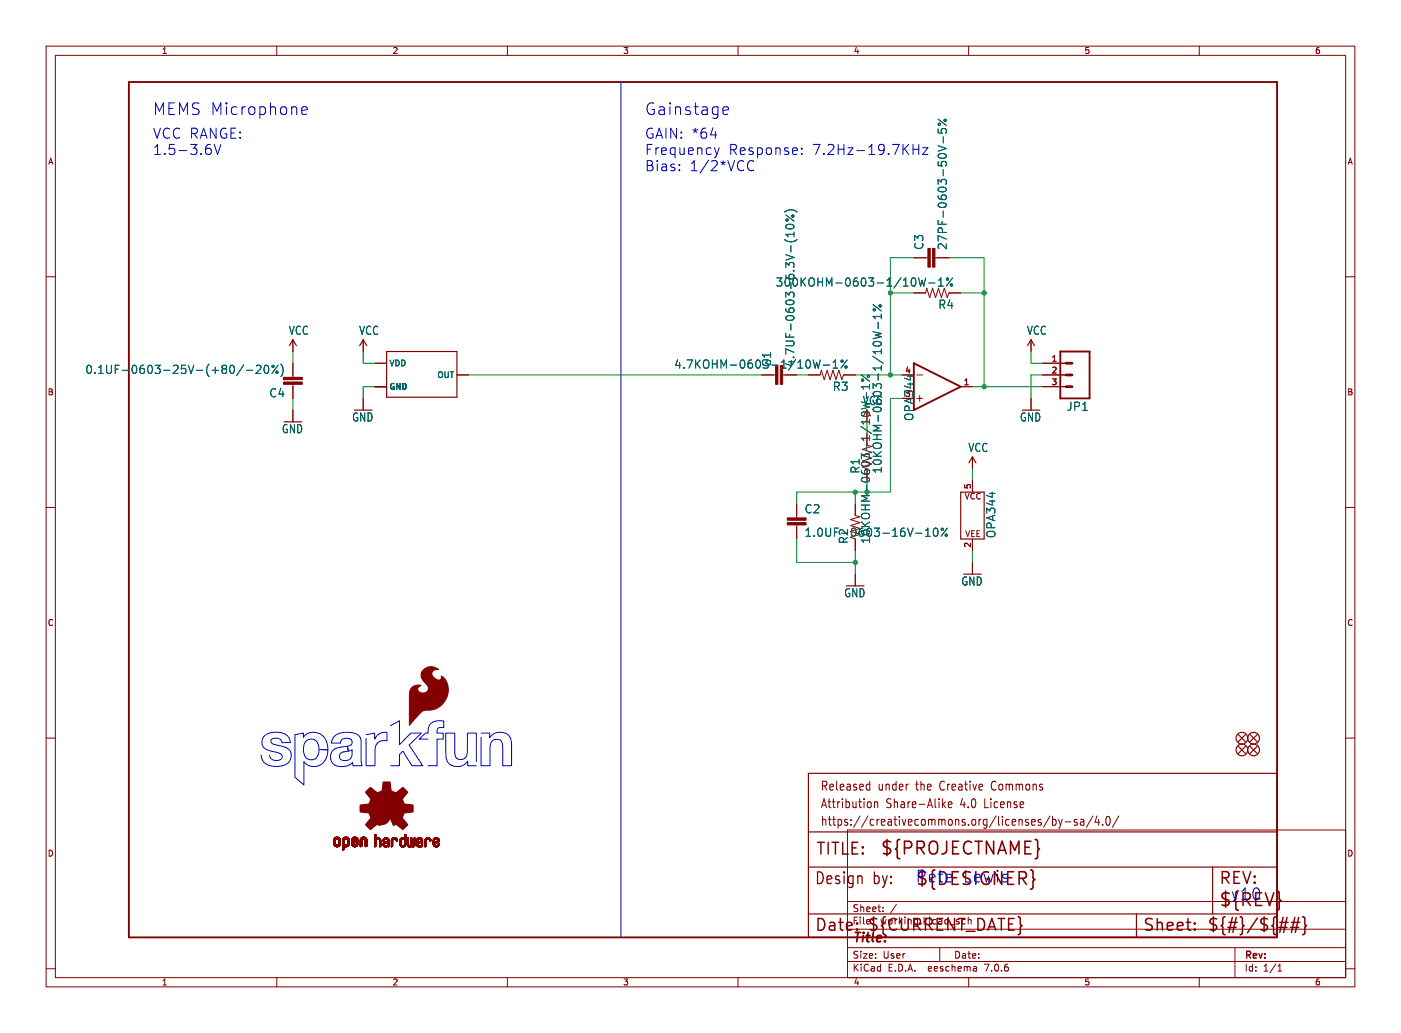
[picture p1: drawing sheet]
<svg xmlns="http://www.w3.org/2000/svg" width="304mm" height="224mm" viewBox="0 0 304 224" stroke-linecap="round" stroke-linejoin="round" font-family="sans-serif">
<defs><g id="words">
<g font-size="3.8" fill="#840000">
<text x="190.8" y="185.7">${PROJECTNAME}</text>
<text x="198.4" y="192.3">${DESIGNER}</text>
<text x="264.2" y="196.9">${REV}</text>
</g>
<g font-size="3.5" fill="#0000c2">
<text x="33" y="25.2">MEMS Microphone</text>
<text x="139.7" y="25.2">Gainstage</text>
<text x="198.4" y="191.5">Pete</text>
<text x="208.6" y="191.5">Lewis</text>
<text x="266.7" y="195.3">v10</text>
</g>
<g font-size="3.5" fill="#840000">
<text x="176.8" y="185.7">TITLE:</text>
<text x="176.5" y="192.1">Design</text>
<text x="189.2" y="192.1">by:</text>
<text x="264.2" y="192.1">REV:</text>
<text x="176.5" y="202.2">Date:</text>
<text x="188" y="202.2">${CURRENT_DATE}</text>
<text x="247.6" y="202.2">Sheet:</text>
<text x="261.6" y="202.2">${#}/${##}</text>
</g>
<g font-size="3" fill="#0000c2">
<text x="33" y="30.3">VCC RANGE:</text>
<text x="33" y="33.8">1.5-3.6V</text>
<text x="139.7" y="30.3">GAIN: *64</text>
<text x="139.7" y="33.8">Frequency</text>
<text x="157.8" y="33.8">Response:</text>
<text x="175.9" y="33.8">7.2Hz-19.7KHz</text>
<text x="139.7" y="37.4">Bias:</text>
<text x="149.4" y="37.4">1/2*VCC</text>
</g>
<text font-size="2.8" fill="#840000" x="184.7" y="204.8">Title:</text>
<g font-size="2.7" fill="#840000">
<text x="177.8" y="171.7">Released</text>
<text x="190.4" y="171.7">under</text>
<text x="198.8" y="171.7">the</text>
<text x="204.1" y="171.7">Creative</text>
<text x="215.6" y="171.7">Commons</text>
<text x="177.8" y="175.5">Attribution</text>
<text x="177.8" y="179.3">https://creativecommons.org/licenses/by-sa/4.0/</text>
<text x="192.1" y="175.5">Share-Alike</text>
<text x="208.4" y="175.5">4.0</text>
<text x="213.8" y="175.5">License</text>
</g>
<g font-size="2.5" fill="#006464">
<text x="200.4" y="54.3" transform="rotate(-90 200.4 54.3)">C3</text>
<text x="205.5" y="54.3" transform="rotate(-90 205.5 54.3)">27PF-0603-50V-5%</text>
<text x="168.1" y="62.3">300KOHM-0603-1/10W-1%</text>
<text x="203.3" y="67.1">R4</text>
<text x="62.5" y="72.8">VCC</text>
<text x="77.8" y="72.8">VCC</text>
<text x="222.6" y="72.8">VCC</text>
<text x="18.4" y="81.3">0.1UF-0603-25V-(+80/-20%)</text>
<text x="146.1" y="80.1">4.7KOHM-0603-1/10W-1%</text>
<text x="167.4" y="79.7" transform="rotate(-90 167.4 79.7)">C1</text>
<text x="172.4" y="79.7" transform="rotate(-90 172.4 79.7)">4.7UF-0603-6.3V-(10%)</text>
<text x="58.3" y="86.3">C4</text>
<text x="180.5" y="84.9">R3</text>
<text x="187" y="88">VCC</text>
<text x="231.2" y="89.3">JP1</text>
<text x="61" y="94.1">GND</text>
<text x="76.3" y="91.6">GND</text>
<text x="221" y="91.6">GND</text>
<text x="209.9" y="98.2">VCC</text>
<text x="186.6" y="102.8" transform="rotate(-90 186.6 102.8)">R1</text>
<text x="191.4" y="102.8" transform="rotate(-90 191.4 102.8)">10KOHM-0603-1/10W-1%</text>
<text x="174.3" y="111.5">C2</text>
<text x="174.3" y="116.6">1.0UF-0603-16V-10%</text>
<text x="184" y="118" transform="rotate(-90 184 118)">R2</text>
<text x="216" y="116.7" transform="rotate(-90 216 116.7)">OPA344</text>
<text x="182.9" y="129.7">GND</text>
<text x="208.3" y="127.1">GND</text>
</g>
<text font-size="2.5" fill="#840000" x="198.2" y="91.3" transform="rotate(-90 198.2 91.3)">OPA344</text>
<text font-size="2.5" fill="#009600" x="188.8" y="118" transform="rotate(-90 188.8 118)">10KOHM-0603-1/10W-1%</text>
<g font-size="2.1" fill="#840000">
<text x="184.7" y="197.9">Sheet:</text>
<text x="184.7" y="200.6">File:</text>
<text x="190.8" y="200.6">working.kicad_sch</text>
<text x="184.7" y="208">Size:</text>
<text x="191.4" y="208">User</text>
<text x="206.7" y="208">Date:</text>
<text x="269.7" y="208.2">Rev:</text>
<text x="184.7" y="210.8">KiCad</text>
<text x="192.5" y="210.8">E.D.A.</text>
<text x="201.3" y="210.8">eeschema</text>
<text x="213.7" y="210.8">7.0.6</text>
<text x="269.7" y="210.8">Id:</text>
<text x="273.8" y="210.8">1/1</text>
</g>
<g font-size="1.8" fill="#840000">
<text x="35" y="11.9">1</text>
<text x="85" y="11.9">2</text>
<text x="135" y="11.9">3</text>
<text x="185" y="11.9">4</text>
<text x="235" y="11.9">5</text>
<text x="285" y="11.9">6</text>
<text x="10.3" y="35.9">A</text>
<text x="292.1" y="35.9">A</text>
<text x="10.3" y="85.9">B</text>
<text x="292" y="85.9">B</text>
<text x="209" y="108.5">VCC</text>
<text x="209.1" y="116.6">VEE</text>
<text x="10.3" y="135.9">C</text>
<text x="292" y="135.9">C</text>
<text x="10.3" y="185.9">D</text>
<text x="292" y="185.9">D</text>
<text x="35" y="213.8">1</text>
<text x="85" y="213.8">2</text>
<text x="135" y="213.8">3</text>
<text x="185" y="213.8">4</text>
<text x="235" y="213.8">5</text>
<text x="285" y="213.8">6</text>
</g>
<g font-size="1.8" fill="#006464">
<text x="84.3" y="79.6">VDD</text>
<text x="94.7" y="82.1">OUT</text>
<text x="84.3" y="84.7">GND</text>
</g>
<g font-size="1.8" fill="#a90000">
<text x="196.1" y="81">4</text>
<text x="208.8" y="83.6">1</text>
<text x="227.9" y="78.5">1</text>
<text x="227.9" y="81">2</text>
<text x="227.9" y="83.6">3</text>
<text x="196.1" y="86.1">3</text>
<text x="210.6" y="106.1" transform="rotate(-90 210.6 106.1)">5</text>
<text x="210.6" y="118.8" transform="rotate(-90 210.6 118.8)">2</text>
</g>
</g></defs>
<g fill="none" stroke="#840000" stroke-width=".22">
<path d="M10 10h283.7v203.9h-283.7zM12 12h279.7v199.9h-279.7zM60 10v2M110 10v2M160 10v2M210 10v2M260 10v2M10 60h2M198.1 55.9h3.1M202.7 55.9h3M291.7 60h2M63.5 73.7v2.5"/>
<path d="M63.5 78.7v3.1M78.7 73.7v2.5M81.3 78.7h2.5M198.1 63.5h2.6l.2-1 .6 2 .7-2 .6 2 .7-2 .6 2 .6-2 .7 2 .3-1h2.6M223.5 73.7v2.5M226.1 78.7h5M63.5 83.3v3.1M63.5 88.9v2.5M78.7 86.4v2.5M81.3 83.8h2.5M99.1 81.3h2.5M165.1 81.3h3"/>
<path d="M169.7 81.3h3M175.3 81.3h2.5l.3-1 .6 2 .6-2 .7 2 .6-2 .6 2 .7-2 .6 2 .4-1h2.5M198.8 86.4h1.2M198.8 81.3h1.2M199.4 85.7v1.3M208.3 83.8h2.5M210.8 99.1v2.5M223.5 86.4v2.5M226.1 81.3h5M226.1 83.8h5M10 110h2M172.7 109.2v3.1"/>
<path d="M172.7 113.8v3M185.4 109.2v2.6l1 .2-2 .6 2 .7-2 .6M185.4 116.8v2.6M210.8 104.1v2.6M210.8 116.8v2.6M291.7 110h2M185.4 124.5v2.5M210.8 121.9v2.6M10 160h2M291.7 160h2M183.7 179.9h108v32h-108zM188.1 170l.5 .1"/>
<path d="M188.6 169.3v2M188.6 171.2l-.5 .1M188.8 174v.9M189.6 173.8v1.3M189.6 174l.2-.2 .4 .1 .1 1.2M204.5 174.4l.5 .7M205 173.8l-.6 .7M205.6 174.4l.8-.1-.1-.4-.5-.1-.2 .3 .1 .9h.6M227.6 176.9l-1.4 2.5M228.2 177v1.9M228.2 177.7l.5-.1 .3 .4-.2 .8h-.6M229.5 177.6l.4 1.3"/>
<path d="M229.9 178.9l-.4 .6M230.3 177.6l-.4 1.3M230.9 178.2h1.3M233.5 177.7l-.4-.1-.2 .3v.3l.6 .1v.5h-.6M234.3 177.7h.6l.1 1.2M235 178.1l-.6 .1a.4 .4 0 0 0-.2 .3 .4 .4 0 0 0 .2 .4l.6-.1M236.9 176.9l-1.4 2.5M237.8 176.9l-.4 1.4h1M238.2 177.6v1.3M239 178.7v.2M240 177.1l.3-.1a1.34 1.34 0 0 1 0 1.9h-.2a1.44 1.44 0 0 1-.1-1.8zM242.6 176.9l-1.4 2.5"/>
<path d="M183.7 195.4h108M191.4 197.5v.1M191.4 196.7v.1M194.3 196l-1.3 2M10 210h2M60 211.9v2M110 211.9v2M160 211.9v2M183.7 208.4h108M183.7 205.4h108M183.7 201.4h108M203.7 205.4v3"/>
<path d="M210 211.9v2M211.6 209.6l.1 .9M211.7 210.4l-.2 .1M211.7 209.9h-.2M260 211.9v2M267.7 205.4v6.5M277 210.5h.9M277 209.4l.5-.4v1.5M291.7 210h2"/>
</g>
<g fill="none" stroke="#840000" stroke-width=".25">
<path d="M62.7 74.9l.8-1.2 .8 1.2M78 74.9l.7-1.2 .8 1.2M83.8 76.2h15.3v9.9h-15.3zM222.8 74.9l.7-1.2 .8 1.2M208.3 106.7h5.1v10.1h-5.1zM210.1 100.3l.7-1.2 .8 1.2M268.5 159.3l1.5 1.5M270 159.3l-1.5 1.5M271 159.3l1.5 1.5M272.5 159.3l-1.5 1.5M175.3 167.6h101.6v35.6h-101.6zM268.5 161.8l1.5 1.5"/>
<path d="M270 161.8l-1.5 1.5M271 161.8l1.5 1.5M272.5 161.8l-1.5 1.5M175.3 198.1h101.6M175.3 180.3h101.6M175.3 188h101.6M246.4 198.1v5.1M262.9 188v10.1"/>
<circle cx="269.2" cy="160" r="1.27"/>
<circle cx="269.2" cy="162.6" r="1.27"/>
<circle cx="271.8" cy="160" r="1.27"/>
<circle cx="271.8" cy="162.6" r="1.27"/>
</g>
<g fill="none" stroke="#840000" stroke-width=".32">
<path d="M277.4 199.9h1.9M279 198.9l-.7 3.2M280 199.9h1.8M280.7 198.9l-.7 3.2M281.6 198.9l-.8 3.2M282.4 198.7l.4 .2 .1 .2v1.2l.4 .4-.4 .3v1.2l-.1 .3-.4 .1M185.8 201.4l.1 .1-.1 .1M259 201.4l.1 .1-.1 .1M259 201.4l-.1 .1 .1 .1M259 200.1v.2M259 201.4v.2M259 200.1l.1 .1-.1 .1"/>
<path d="M259 200.1l-.1 .1 .1 .1M277.2 201h1.8M279.7 201h1.9"/>
</g>
<path d="M224.1 190.5l.2 .2-.2 .1" fill="none" stroke="#840000" stroke-width=".34"/>
<path d="M27.9 17.8h249v185.4h-249zM198.1 78.7l10.2 5.1-10.2 5.1zM229.9 76.2h6.3v10.2h-6.3z" fill="none" stroke="#840000" stroke-width=".41"/>
<g fill="#840000" stroke="#840000" stroke-width=".22">
<path d="M91.7 145.3a2.45 2.45 0 0 1 3.4-.1 1.05 1.05 0 0 0-1.4 .5 1.05 1.05 0 0 0 .7 1.4 .75 .75 0 0 0 1.3-.2v-.4a3.8 3.8 0 0 1 .7 5.5 4.3 4.3 0 0 1-4.2 2 8.3 8.3 0 0 0-3 2.7l-.4 .5v-6.4a1.93 1.93 0 0 1 2.5-2.2 .81 .81 0 0 0-.8 .9 .81 .81 0 0 0 1 .7 1.09 1.09 0 0 0 1.3-.6 1.09 1.09 0 0 0-.4-1.3 2.08 2.08 0 0 1-.7-3z"/>
<path d="M72.4 182.9h.3z"/>
<path d="M72.4 182.8l.3 .1z"/>
<path d="M72.4 182.8h.3z"/>
<path d="M72.4 182.7l.3 .1z"/>
<path d="M72.4 182.7h.3z"/>
<path d="M72.4 182.6l.3 .1z"/>
<path d="M72.4 182.6h.3z"/>
<path d="M72.4 182.5l.3 .1z"/>
<path d="M72.4 182.5h.3z"/>
<path d="M72.4 182.4l.3 .1z"/>
<path d="M72.4 182.4h.3z"/>
<path d="M72.4 182.3l.3 .1z"/>
<path d="M72.4 182.3h.3z"/>
<path d="M72.4 182.2l.3 .1z"/>
<path d="M72.4 182.2h.3z"/>
<path d="M72.4 182.1l.3 .1z"/>
<path d="M72.4 182.1h.3z"/>
<path d="M72.4 182.9l.4 .1z"/>
<path d="M72.4 182.9h.4z"/>
<path d="M72.4 182.1h.4z"/>
<path d="M72.4 182l.4 .1z"/>
<path d="M72.4 182h.4z"/>
<path d="M72.4 183.1h.4z"/>
<path d="M72.4 183l.4 .1z"/>
<path d="M72.4 183h.4z"/>
<path d="M72.4 183.1h.5z"/>
<path d="M72.4 181.9l.4 .1z"/>
<path d="M72.4 181.9h.4z"/>
<path d="M72.4 181.9h.5z"/>
<path d="M72.4 183.1l.6 .1z"/>
<path d="M72.4 183.2h.6z"/>
<path d="M72.4 181.9h.6z"/>
<path d="M72.4 181.8l.6 .1z"/>
<path d="M72.4 181.8h.6z"/>
<path d="M72.4 183.2h1.3z"/>
<path d="M72.4 181.8h1.3z"/>
<path d="M72.5 183.2h1.2z"/>
<path d="M72.5 181.8h1.2z"/>
<path d="M72.5 183.2l1.2 .1z"/>
<path d="M72.5 183.3h1.2z"/>
<path d="M72.5 181.7l1.2 .1z"/>
<path d="M72.5 181.7h1.2z"/>
<path d="M72.5 183.3h1.1z"/>
<path d="M72.5 181.7h1.1z"/>
<path d="M72.6 183.4h1z"/>
<path d="M72.6 183.3l1 .1z"/>
<path d="M72.6 181.7h1z"/>
<path d="M72.6 181.6l1 .1z"/>
<path d="M72.6 181.6h1z"/>
<path d="M72.7 183.4h.8z"/>
<path d="M72.7 181.6h.8z"/>
<path d="M72.7 183.4l.8 .1z"/>
<path d="M72.7 183.5h.8z"/>
<path d="M72.7 181.5l.8 .1z"/>
<path d="M72.7 181.5h.8z"/>
<path d="M72.7 181.5h.7z"/>
<path d="M72.8 183.5h.6z"/>
<path d="M72.8 181.5h.6z"/>
<path d="M72.8 183.5h.5z"/>
<path d="M72.8 181.5h.5z"/>
<path d="M72.9 181.5h.4z"/>
<path d="M72.9 183.5h.4z"/>
<path d="M72.9 183.5l.4 .1z"/>
<path d="M72.9 181.5h.3z"/>
<path d="M73 183.6h.2z"/>
<path d="M73 181.4l.2 .1z"/>
<path d="M73.1 181.8h.6z"/>
<path d="M73.2 183.2h.5z"/>
<path d="M73.2 181.8l.5 .1z"/>
<path d="M73.2 183.2h.6z"/>
<path d="M73.2 181.9h.6z"/>
<path d="M73.2 183.1l.6 .1z"/>
<path d="M73.2 183.1h.6z"/>
<path d="M73.3 181.9h.5z"/>
<path d="M73.3 183.1h.5z"/>
<path d="M73.3 183l.5 .1z"/>
<path d="M73.3 182h.5z"/>
<path d="M73.3 181.9l.5 .1z"/>
<path d="M73.4 182h.4z"/>
<path d="M73.4 183h.4z"/>
<path d="M73.4 182.9l.4 .1z"/>
<path d="M73.4 182.9h.4z"/>
<path d="M73.4 182.1h.4z"/>
<path d="M73.4 182l.4 .1z"/>
<path d="M73.4 182.8l.4 .1z"/>
<path d="M73.4 182.8h.4z"/>
<path d="M73.4 182.7l.4 .1z"/>
<path d="M73.4 182.7h.4z"/>
<path d="M73.4 182.6l.4 .1z"/>
<path d="M73.4 182.6h.4z"/>
<path d="M73.4 182.5l.4 .1z"/>
<path d="M73.4 182.5h.4z"/>
<path d="M73.4 182.4l.4 .1z"/>
<path d="M73.4 182.4h.4z"/>
<path d="M73.4 182.3l.4 .1z"/>
<path d="M73.4 182.3h.4z"/>
<path d="M73.4 182.2l.4 .1z"/>
<path d="M73.4 182.2h.4z"/>
<path d="M73.4 182.1l.4 .1z"/>
<path d="M74.3 184.2h.2z"/>
<path d="M74.3 184.2h.3z"/>
<path d="M74.3 184.1l.3 .1z"/>
<path d="M74.3 184.1h.3z"/>
<path d="M74.3 184.1h.4z"/>
<path d="M74.3 184l.4 .1z"/>
<path d="M74.3 184h.4z"/>
<path d="M74.3 183.9l.4 .1z"/>
<path d="M74.3 183.9h.4z"/>
<path d="M74.3 183.8l.4 .1z"/>
<path d="M74.3 183.8h.4z"/>
<path d="M74.3 183.7l.4 .1z"/>
<path d="M74.3 183.7h.4z"/>
<path d="M74.3 183.6l.4 .1z"/>
<path d="M74.3 183.6h.4z"/>
<path d="M74.3 183.5l.4 .1z"/>
<path d="M74.3 183.5h.4z"/>
<path d="M74.3 183.5h1z"/>
<path d="M74.3 183.5h1.1z"/>
<path d="M74.3 183.4l1.1 .1z"/>
<path d="M74.3 183.4h1.1z"/>
<path d="M74.3 183.4h1.2z"/>
<path d="M74.3 183.3l1.2 .1z"/>
<path d="M74.3 183.3h1.3z"/>
<path d="M74.3 183.2l1.3 .1z"/>
<path d="M74.3 183.2h1.3z"/>
<path d="M74.3 183.2h1.4z"/>
<path d="M74.3 183.2h.6z"/>
<path d="M74.3 183.1l.6 .1z"/>
<path d="M74.3 183.1h.5z"/>
<path d="M74.3 183.1h.4z"/>
<path d="M74.3 183l.4 .1z"/>
<path d="M74.3 183h.4z"/>
<path d="M74.3 182.9l.4 .1z"/>
<path d="M74.3 182.9h.4z"/>
<path d="M74.3 182.8l.4 .1z"/>
<path d="M74.3 182.8h.4z"/>
<path d="M74.3 182.7l.4 .1z"/>
<path d="M74.3 182.7h.4z"/>
<path d="M74.3 182.6l.4 .1z"/>
<path d="M74.3 182.6h.4z"/>
<path d="M74.3 182.5l.4 .1z"/>
<path d="M74.3 182.5h.4z"/>
<path d="M74.3 182.4l.4 .1z"/>
<path d="M74.3 182.4h.4z"/>
<path d="M74.3 182.3l.4 .1z"/>
<path d="M74.3 182.3h.4z"/>
<path d="M74.3 182.2l.4 .1z"/>
<path d="M74.3 182.2h.4z"/>
<path d="M74.3 182.1l.4 .1z"/>
<path d="M74.3 182.1h.4z"/>
<path d="M74.3 182l.4 .1z"/>
<path d="M74.3 182h.4z"/>
<path d="M74.3 184.2h.1z"/>
<path d="M74.3 184.2l.1 .1z"/>
<path d="M74.3 181.9l.5 .1z"/>
<path d="M74.3 181.9h.5z"/>
<path d="M74.3 181.9h.6z"/>
<path d="M74.3 181.8l.6 .1z"/>
<path d="M74.4 181.8h.5z"/>
<path d="M74.4 181.8h1.3z"/>
<path d="M74.4 181.8h1.2z"/>
<path d="M74.4 181.7l1.2 .1z"/>
<path d="M74.4 181.7h1.2z"/>
<path d="M74.4 181.7h1.1z"/>
<path d="M74.5 181.7h1z"/>
<path d="M74.5 181.6l1 .1z"/>
<path d="M74.5 181.6h1z"/>
<path d="M74.6 181.6h.9z"/>
<path d="M74.6 181.6h.8z"/>
<path d="M74.6 181.5l.8 .1z"/>
<path d="M74.6 181.5h.8z"/>
<path d="M74.7 181.5h.6z"/>
<path d="M74.7 183.5h.6z"/>
<path d="M74.8 181.5h.5z"/>
<path d="M74.8 183.5h.4z"/>
<path d="M74.8 181.5h.4z"/>
<path d="M74.8 183.5l.4 .1z"/>
<path d="M74.9 183.6h.2z"/>
<path d="M74.9 181.4l.2 .1z"/>
<path d="M75.1 181.8h.6z"/>
<path d="M75.1 183.2h.6z"/>
<path d="M75.1 181.8l.6 .1z"/>
<path d="M75.1 181.9h.6z"/>
<path d="M75.2 183.1l.5 .1z"/>
<path d="M75.2 181.9h.5z"/>
<path d="M75.2 183.1h.5z"/>
<path d="M75.3 183.1h.4z"/>
<path d="M75.3 181.9h.4z"/>
<path d="M75.3 182h.4z"/>
<path d="M75.3 181.9l.4 .1z"/>
<path d="M75.3 183l.4 .1z"/>
<path d="M75.3 183h.4z"/>
<path d="M75.3 182.9l.4 .1z"/>
<path d="M75.3 182.1h.4z"/>
<path d="M75.3 182l.4 .1z"/>
<path d="M75.3 182.9h.4z"/>
<path d="M75.4 182.9h.3z"/>
<path d="M75.4 182.8l.3 .1z"/>
<path d="M75.4 182.8h.3z"/>
<path d="M75.4 182.7l.3 .1z"/>
<path d="M75.4 182.7h.3z"/>
<path d="M75.4 182.6l.3 .1z"/>
<path d="M75.4 182.6h.3z"/>
<path d="M75.4 182.5l.3 .1z"/>
<path d="M75.4 182.5h.3z"/>
<path d="M75.4 182.4l.3 .1z"/>
<path d="M75.4 182.4h.3z"/>
<path d="M75.4 182.3l.3 .1z"/>
<path d="M75.4 182.3h.3z"/>
<path d="M75.4 182.2l.3 .1z"/>
<path d="M75.4 182.2h.3z"/>
<path d="M75.4 182.1l.3 .1z"/>
<path d="M76.2 183h.4z"/>
<path d="M76.2 182.9l.4 .1z"/>
<path d="M76.2 182.9h.4z"/>
<path d="M76.2 182.8l.4 .1z"/>
<path d="M76.2 182.8h.4z"/>
<path d="M76.2 182.8h.5z"/>
<path d="M76.2 182.8h.6z"/>
<path d="M76.2 182.7l.6 .1z"/>
<path d="M76.2 182.7h.7z"/>
<path d="M76.2 182.7h.8z"/>
<path d="M76.2 182.6l.9 .1z"/>
<path d="M76.2 182.6h.9z"/>
<path d="M76.2 182.6h1z"/>
<path d="M76.2 182.5l1.1 .1z"/>
<path d="M76.2 182.5h1.1z"/>
<path d="M76.2 182.5h1.2z"/>
<path d="M76.2 182.5h1.3z"/>
<path d="M76.2 182.4l1.3 .1z"/>
<path d="M76.2 182.4h1.3z"/>
<path d="M76.2 182.4h1.4z"/>
<path d="M76.2 182.4h.4z"/>
<path d="M76.2 182.3l.4 .1z"/>
<path d="M76.2 182.3h.4z"/>
<path d="M76.2 182.3h.3z"/>
<path d="M76.2 182.2l.3 .1z"/>
<path d="M76.2 182.2h.3z"/>
<path d="M76.2 182.2h.4z"/>
<path d="M76.2 182.1l.4 .1z"/>
<path d="M76.2 182.1h.4z"/>
<path d="M76.2 182l.4 .1z"/>
<path d="M76.2 182h.4z"/>
<path d="M76.2 183.1h.5z"/>
<path d="M76.2 183l.4 .1z"/>
<path d="M76.2 182h.5z"/>
<path d="M76.2 181.9l.5 .1z"/>
<path d="M76.2 181.9h.5z"/>
<path d="M76.2 183.1h.6z"/>
<path d="M76.2 181.9h.6z"/>
<path d="M76.2 183.2h.6z"/>
<path d="M76.2 183.1l.6 .1z"/>
<path d="M76.3 183.2h.5z"/>
<path d="M76.3 181.9h.5z"/>
<path d="M76.3 181.8l.5 .1z"/>
<path d="M76.3 183.2h1.3z"/>
<path d="M76.3 181.8h.6z"/>
<path d="M76.3 183.2h1.2z"/>
<path d="M76.3 181.8h1.3z"/>
<path d="M76.3 183.2l1.2 .1z"/>
<path d="M76.3 181.8h1.2z"/>
<path d="M76.3 183.3h1.2z"/>
<path d="M76.3 181.7l1.2 .1z"/>
<path d="M76.3 181.7h1.2z"/>
<path d="M76.4 183.3h1.1z"/>
<path d="M76.4 181.7h1.1z"/>
<path d="M76.4 183.3l1 .1z"/>
<path d="M76.4 183.4h1z"/>
<path d="M76.4 181.7h1z"/>
<path d="M76.4 181.6l1 .1z"/>
<path d="M76.4 181.6h1z"/>
<path d="M76.5 183.4h.9z"/>
<path d="M76.5 181.6h.9z"/>
<path d="M76.5 183.4h.8z"/>
<path d="M76.5 181.6h.8z"/>
<path d="M76.5 183.4l.8 .1z"/>
<path d="M76.5 183.5h.8z"/>
<path d="M76.5 181.5l.8 .1z"/>
<path d="M76.5 181.5h.8z"/>
<path d="M76.6 181.5h.7z"/>
<path d="M76.6 183.5h.7z"/>
<path d="M76.6 181.5h.6z"/>
<path d="M76.6 183.5h.6z"/>
<path d="M76.7 181.5h.5z"/>
<path d="M76.7 183.5h.5z"/>
<path d="M76.7 182.4h.9z"/>
<path d="M76.7 181.5h.4z"/>
<path d="M76.7 183.5h.4z"/>
<path d="M76.8 183.5l.3 .1z"/>
<path d="M76.8 183.6h.2z"/>
<path d="M76.8 182.3l.8 .1z"/>
<path d="M76.8 181.5h.3z"/>
<path d="M76.8 182.3h.8z"/>
<path d="M76.8 181.4l.2 .1z"/>
<path d="M76.9 182.3h.7z"/>
<path d="M77 182.3h.6z"/>
<path d="M77 181.8h.6z"/>
<path d="M77 183.2h.6z"/>
<path d="M77 182.2l.6 .1z"/>
<path d="M77 181.8l.6 .1z"/>
<path d="M77 182.2h.6z"/>
<path d="M77 181.9h.6z"/>
<path d="M77.1 182.2h.5z"/>
<path d="M77.1 181.9h.5z"/>
<path d="M77.1 183.1l.5 .1z"/>
<path d="M77.1 183.1h.5z"/>
<path d="M77.2 183.1h.4z"/>
<path d="M77.2 182h.4z"/>
<path d="M77.2 181.9l.4 .1z"/>
<path d="M77.2 182.2h.4z"/>
<path d="M77.2 183l.4 .1z"/>
<path d="M77.2 183h.4z"/>
<path d="M77.2 182.1l.4 .1z"/>
<path d="M77.2 182.1h.4z"/>
<path d="M77.2 182l.4 .1z"/>
<path d="M77.2 182.9l.4 .1z"/>
<path d="M77.2 182.9h.4z"/>
<path d="M77.3 182.9h.3z"/>
<path d="M77.3 182.8l.3 .1z"/>
<path d="M77.3 182.8h.3z"/>
<path d="M77.3 182.7l.3 .1z"/>
<path d="M77.4 182.7h.2z"/>
<path d="M77.5 182.7h.1z"/>
<path d="M78.1 183.5h.3z"/>
<path d="M78.1 183.4l.3 .1z"/>
<path d="M78.1 183.4h.4z"/>
<path d="M78.1 183.3l.4 .1z"/>
<path d="M78.1 183.3h.4z"/>
<path d="M78.1 183.2l.4 .1z"/>
<path d="M78.1 183.2h.4z"/>
<path d="M78.1 183.1l.4 .1z"/>
<path d="M78.1 183.1h.4z"/>
<path d="M78.1 183l.4 .1z"/>
<path d="M78.1 183h.4z"/>
<path d="M78.1 182.9l.4 .1z"/>
<path d="M78.1 182.9h.4z"/>
<path d="M78.1 182.8l.4 .1z"/>
<path d="M78.1 182.8h.4z"/>
<path d="M78.1 182.7l.4 .1z"/>
<path d="M78.1 182.7h.4z"/>
<path d="M78.1 182.6l.4 .1z"/>
<path d="M78.1 182.6h.4z"/>
<path d="M78.1 182.5l.4 .1z"/>
<path d="M78.1 182.5h.4z"/>
<path d="M78.1 182.4l.4 .1z"/>
<path d="M78.1 182.4h.4z"/>
<path d="M78.1 182.3l.4 .1z"/>
<path d="M78.1 182.3h.4z"/>
<path d="M78.1 182.2l.4 .1z"/>
<path d="M78.1 182.2h.4z"/>
<path d="M78.1 182.1l.4 .1z"/>
<path d="M78.1 182.1h.4z"/>
<path d="M78.1 183.5h.2z"/>
<path d="M78.1 182l.4 .1z"/>
<path d="M78.1 182h.4z"/>
<path d="M78.1 182h.5z"/>
<path d="M78.1 181.9l.5 .1z"/>
<path d="M78.1 181.9h.5z"/>
<path d="M78.1 181.9h.6z"/>
<path d="M78.2 181.9h.5z"/>
<path d="M78.2 181.8l.5 .1z"/>
<path d="M78.2 181.8h.6z"/>
<path d="M78.2 181.8h1.3z"/>
<path d="M78.2 181.8h1.2z"/>
<path d="M78.2 181.7l1.2 .1z"/>
<path d="M78.2 181.7h1.2z"/>
<path d="M78.3 181.7h1.1z"/>
<path d="M78.3 181.7h1z"/>
<path d="M78.3 181.6l1 .1z"/>
<path d="M78.3 181.6h1z"/>
<path d="M78.4 181.6h.9z"/>
<path d="M78.4 181.6h.8z"/>
<path d="M78.4 181.5l.8 .1z"/>
<path d="M78.5 181.5h.7z"/>
<path d="M78.5 181.5h.6z"/>
<path d="M78.6 181.5h.5z"/>
<path d="M78.6 181.5h.4z"/>
<path d="M78.7 181.5h.3z"/>
<path d="M78.7 181.4l.2 .1z"/>
<path d="M78.9 181.8h.6z"/>
<path d="M78.9 181.8l.6 .1z"/>
<path d="M79 181.9h.5z"/>
<path d="M79.1 181.9h.4z"/>
<path d="M79.1 182h.4z"/>
<path d="M79.1 181.9l.4 .1z"/>
<path d="M79.1 182h.5z"/>
<path d="M79.2 182.1h.4z"/>
<path d="M79.2 182l.4 .1z"/>
<path d="M79.2 182h.4z"/>
<path d="M79.2 183.5h.2z"/>
<path d="M79.2 183.5h.3z"/>
<path d="M79.2 183.4l.3 .1z"/>
<path d="M79.2 183.4h.3z"/>
<path d="M79.2 183.4h.4z"/>
<path d="M79.2 183.3l.4 .1z"/>
<path d="M79.2 183.3h.4z"/>
<path d="M79.2 183.2l.4 .1z"/>
<path d="M79.2 183.2h.4z"/>
<path d="M79.2 183.1l.4 .1z"/>
<path d="M79.2 183.1h.4z"/>
<path d="M79.2 183l.4 .1z"/>
<path d="M79.2 183h.4z"/>
<path d="M79.2 182.9l.4 .1z"/>
<path d="M79.2 182.9h.4z"/>
<path d="M79.2 182.8l.4 .1z"/>
<path d="M79.2 182.8h.4z"/>
<path d="M79.2 182.7l.4 .1z"/>
<path d="M79.2 182.7h.4z"/>
<path d="M79.2 182.6l.4 .1z"/>
<path d="M79.2 182.6h.4z"/>
<path d="M79.2 182.5l.4 .1z"/>
<path d="M79.2 182.5h.4z"/>
<path d="M79.2 182.4l.4 .1z"/>
<path d="M79.2 182.4h.4z"/>
<path d="M79.2 182.3l.4 .1z"/>
<path d="M79.2 182.3h.4z"/>
<path d="M79.2 182.2l.4 .1z"/>
<path d="M79.2 182.2h.4z"/>
<path d="M79.2 182.1l.4 .1z"/>
<path d="M81.2 183.5h.2z"/>
<path d="M81.2 181.1h.3z"/>
<path d="M81.2 183.5l.1 .1z"/>
<path d="M81.2 183.5h.3z"/>
<path d="M81.2 183.4l.3 .1z"/>
<path d="M81.2 183.4h.3z"/>
<path d="M81.2 183.3l.3 .1z"/>
<path d="M81.2 183.3h.3z"/>
<path d="M81.2 183.2l.3 .1z"/>
<path d="M81.2 183.2h.3z"/>
<path d="M81.2 183.1l.3 .1z"/>
<path d="M81.2 183.1h.3z"/>
<path d="M81.2 183l.3 .1z"/>
<path d="M81.2 183h.3z"/>
<path d="M81.2 182.9l.3 .1z"/>
<path d="M81.2 182.9h.3z"/>
<path d="M81.2 182.8l.3 .1z"/>
<path d="M81.2 182.8h.3z"/>
<path d="M81.2 182.7l.3 .1z"/>
<path d="M81.2 182.7h.3z"/>
<path d="M81.2 182.6l.3 .1z"/>
<path d="M81.2 182.6h.3z"/>
<path d="M81.2 182.5l.3 .1z"/>
<path d="M81.2 182.5h.3z"/>
<path d="M81.2 182.4l.3 .1z"/>
<path d="M81.2 182.4h.3z"/>
<path d="M81.2 182.3l.3 .1z"/>
<path d="M81.2 182.3h.3z"/>
<path d="M81.2 182.2l.3 .1z"/>
<path d="M81.2 182.2h.3z"/>
<path d="M81.2 182.1l.3 .1z"/>
<path d="M81.2 182.1h.3z"/>
<path d="M81.2 182.1h.4z"/>
<path d="M81.2 182l.4 .1z"/>
<path d="M81.2 182h.4z"/>
<path d="M81.2 181.9l.5 .1z"/>
<path d="M81.2 181.9h.5z"/>
<path d="M81.2 181.9h.6z"/>
<path d="M81.2 181.9h.7z"/>
<path d="M81.2 181.8l1.2 .1z"/>
<path d="M81.2 181.8h1.2z"/>
<path d="M81.2 181.7l1.1 .1z"/>
<path d="M81.2 181.7h1.1z"/>
<path d="M81.2 181.7h1z"/>
<path d="M81.2 181.6l.3 .1z"/>
<path d="M81.2 181.6h.3z"/>
<path d="M81.2 181.5l.3 .1z"/>
<path d="M81.2 181.5h.3z"/>
<path d="M81.2 181.4l.3 .1z"/>
<path d="M81.2 181.4h.3z"/>
<path d="M81.2 181.3l.3 .1z"/>
<path d="M81.2 181.3h.3z"/>
<path d="M81.2 181.2l.3 .1z"/>
<path d="M81.2 181.2h.3z"/>
<path d="M81.2 181.1l.3 .1z"/>
<path d="M81.2 181l.3 .1z"/>
<path d="M81.2 181h.3z"/>
<path d="M81.3 181h.2z"/>
<path d="M81.3 180.9l.2 .1z"/>
<path d="M81.3 180.9h.2z"/>
<path d="M81.6 181.6l.6 .1z"/>
<path d="M81.6 181.6h.6z"/>
<path d="M81.7 181.6h.4z"/>
<path d="M81.9 181.9h.6z"/>
<path d="M82 181.9h.5z"/>
<path d="M82.1 181.9h.4z"/>
<path d="M82.1 181.9l.4 .1z"/>
<path d="M82.1 182h.4z"/>
<path d="M82.2 182h.3z"/>
<path d="M82.2 182.1h.3z"/>
<path d="M82.2 182l.3 .1z"/>
<path d="M82.2 182.1h.4z"/>
<path d="M82.3 182.1h.3z"/>
<path d="M82.3 182.1l.3 .1z"/>
<path d="M82.3 182.3h.3z"/>
<path d="M82.3 182.2l.3 .1z"/>
<path d="M82.3 182.2h.3z"/>
<path d="M82.3 183.5l.1 .1z"/>
<path d="M82.3 183.5h.1z"/>
<path d="M82.3 183.5h.2z"/>
<path d="M82.3 183.5h.3z"/>
<path d="M82.3 183.4l.3 .1z"/>
<path d="M82.3 183.4h.3z"/>
<path d="M82.3 183.3l.3 .1z"/>
<path d="M82.3 183.3h.3z"/>
<path d="M82.3 183.2l.3 .1z"/>
<path d="M82.3 183.2h.3z"/>
<path d="M82.3 183.1l.3 .1z"/>
<path d="M82.3 183.1h.3z"/>
<path d="M82.3 183l.3 .1z"/>
<path d="M82.3 183h.3z"/>
<path d="M82.3 182.9l.3 .1z"/>
<path d="M82.3 182.9h.3z"/>
<path d="M82.3 182.8l.3 .1z"/>
<path d="M82.3 182.8h.3z"/>
<path d="M82.3 182.7l.3 .1z"/>
<path d="M82.3 182.7h.3z"/>
<path d="M82.3 182.6l.3 .1z"/>
<path d="M82.3 182.6h.3z"/>
<path d="M82.3 182.5l.3 .1z"/>
<path d="M82.3 182.5h.3z"/>
<path d="M82.3 182.4l.3 .1z"/>
<path d="M82.3 182.4h.3z"/>
<path d="M82.3 182.3l.3 .1z"/>
<path d="M83 183.1l.3 .1z"/>
<path d="M83 183.1h.3z"/>
<path d="M83 183l.3 .1z"/>
<path d="M83 183h.3z"/>
<path d="M83 182.3l.2 .1z"/>
<path d="M83 182.3h.2z"/>
<path d="M83 182.3h.3z"/>
<path d="M83 182.2l.3 .1z"/>
<path d="M83 182.2h.3z"/>
<path d="M83 183.2h.4z"/>
<path d="M83 183h.4z"/>
<path d="M83 182.9l.4 .1z"/>
<path d="M83 182.9h.4z"/>
<path d="M83 182.4h.2z"/>
<path d="M83 182.1l.3 .1z"/>
<path d="M83.1 183.3h.3z"/>
<path d="M83.1 183.2l.3 .1z"/>
<path d="M83.1 183.2h.3z"/>
<path d="M83.1 182.9h.3z"/>
<path d="M83.1 182.1h.2z"/>
<path d="M83.1 182.1h.3z"/>
<path d="M83.1 183.3h.4z"/>
<path d="M83.1 182.8l.4 .1z"/>
<path d="M83.1 182.8h.4z"/>
<path d="M83.1 182.8h.5z"/>
<path d="M83.1 182l.3 .1z"/>
<path d="M83.1 182h.3z"/>
<path d="M83.1 183.3h.8z"/>
<path d="M83.1 183.3h.5z"/>
<path d="M83.1 183.3l.8 .1z"/>
<path d="M83.1 182h.4z"/>
<path d="M83.1 181.9l.4 .1z"/>
<path d="M83.1 183.4h.8z"/>
<path d="M83.1 182.8h.6z"/>
<path d="M83.1 181.9h.4z"/>
<path d="M83.1 182.7l.6 .1z"/>
<path d="M83.1 182.7h.7z"/>
<path d="M83.1 181.9h.5z"/>
<path d="M83.2 183.4h.7z"/>
<path d="M83.2 182.7h.6z"/>
<path d="M83.2 181.9h.4z"/>
<path d="M83.2 181.9h.5z"/>
<path d="M83.2 181.8l1.1 .1z"/>
<path d="M83.2 182.7h.7z"/>
<path d="M83.2 181.8h1z"/>
<path d="M83.2 183.4l.7 .1z"/>
<path d="M83.2 183.5h.7z"/>
<path d="M83.2 182.6l.8 .1z"/>
<path d="M83.3 183.5h.6z"/>
<path d="M83.3 182.6h.7z"/>
<path d="M83.3 181.8h.9z"/>
<path d="M83.3 181.7l.9 .1z"/>
<path d="M83.3 181.7h.8z"/>
<path d="M83.3 182.6h1.1z"/>
<path d="M83.4 183.5h.5z"/>
<path d="M83.4 183.5l.5 .1z"/>
<path d="M83.4 181.7h.7z"/>
<path d="M83.4 182.6h1z"/>
<path d="M83.4 183.6h.5z"/>
<path d="M83.4 181.7h.6z"/>
<path d="M83.4 181.6l.6 .1z"/>
<path d="M83.4 181.6h.6z"/>
<path d="M83.4 182.5l1 .1z"/>
<path d="M83.5 181.6h.5z"/>
<path d="M83.5 182.5h.9z"/>
<path d="M83.5 181.6h.4z"/>
<path d="M83.6 182.5h.8z"/>
<path d="M83.6 183.3h.3z"/>
<path d="M83.7 181.6h.1z"/>
<path d="M83.7 183.3h.2z"/>
<path d="M83.7 182.4l.7 .1z"/>
<path d="M83.7 182.4h.7z"/>
<path d="M83.7 181.9h.6z"/>
<path d="M83.8 182.4h.6z"/>
<path d="M83.8 181.9h.5z"/>
<path d="M83.9 182.4h.5z"/>
<path d="M83.9 181.9h.4z"/>
<path d="M83.9 181.9l.4 .1z"/>
<path d="M84 182.3l.4 .1z"/>
<path d="M84 182h.3z"/>
<path d="M84 182.3h.4z"/>
<path d="M84 182h.4z"/>
<path d="M84 182.6h.4z"/>
<path d="M84 182l.4 .1z"/>
<path d="M84.1 182.3h.3z"/>
<path d="M84.1 182.1h.3z"/>
<path d="M84.1 182.6l.3 .1z"/>
<path d="M84.1 182.6h.3z"/>
<path d="M84.1 182.7h.3z"/>
<path d="M84.1 182.2h.3z"/>
<path d="M84.1 182.1l.3 .1z"/>
<path d="M84.1 183.5l.1 .1z"/>
<path d="M84.1 183.5h.2z"/>
<path d="M84.1 183.5h.3z"/>
<path d="M84.1 183.4l.3 .1z"/>
<path d="M84.1 183.4h.3z"/>
<path d="M84.1 183.3l.3 .1z"/>
<path d="M84.1 183.3h.3z"/>
<path d="M84.1 183.2l.3 .1z"/>
<path d="M84.1 183.2h.3z"/>
<path d="M84.1 183.1l.3 .1z"/>
<path d="M84.1 183.1h.3z"/>
<path d="M84.1 183l.3 .1z"/>
<path d="M84.1 183h.3z"/>
<path d="M84.1 182.9l.3 .1z"/>
<path d="M84.1 182.9h.3z"/>
<path d="M84.1 182.8l.3 .1z"/>
<path d="M84.1 182.8h.3z"/>
<path d="M84.1 182.7l.3 .1z"/>
<path d="M84.1 182.2l.3 .1z"/>
<path d="M84.8 183.5l.2 .1z"/>
<path d="M84.8 183.5h.2z"/>
<path d="M84.8 183.5h.3z"/>
<path d="M84.8 183.4l.3 .1z"/>
<path d="M84.8 183.4h.3z"/>
<path d="M84.8 183.3l.3 .1z"/>
<path d="M84.8 183.3h.3z"/>
<path d="M84.8 183.2l.3 .1z"/>
<path d="M84.8 183.2h.3z"/>
<path d="M84.8 183.1l.3 .1z"/>
<path d="M84.8 183.1h.3z"/>
<path d="M84.8 183l.3 .1z"/>
<path d="M84.8 183h.3z"/>
<path d="M84.8 182.9l.3 .1z"/>
<path d="M84.8 182.9h.3z"/>
<path d="M84.8 182.8l.3 .1z"/>
<path d="M84.8 182.8h.3z"/>
<path d="M84.8 182.7l.3 .1z"/>
<path d="M84.8 182.7h.3z"/>
<path d="M84.8 182.6l.3 .1z"/>
<path d="M84.8 182.6h.3z"/>
<path d="M84.8 182.5l.3 .1z"/>
<path d="M84.8 182.5h.3z"/>
<path d="M84.8 182.4l.3 .1z"/>
<path d="M84.8 182.4h.3z"/>
<path d="M84.8 182.3l.3 .1z"/>
<path d="M84.8 182.3h.3z"/>
<path d="M84.8 182.2l.3 .1z"/>
<path d="M84.8 182.2h.3z"/>
<path d="M84.8 182.1l.3 .1z"/>
<path d="M84.8 182.1h.3z"/>
<path d="M84.8 182.1h.4z"/>
<path d="M84.9 182.1h.3z"/>
<path d="M84.9 182l.3 .1z"/>
<path d="M84.9 182h.3z"/>
<path d="M84.9 182h.4z"/>
<path d="M84.9 181.9l.4 .1z"/>
<path d="M84.9 181.9h.4z"/>
<path d="M84.9 181.9h.5z"/>
<path d="M84.9 181.9h.6z"/>
<path d="M85 181.9h.5z"/>
<path d="M85 181.8l1.1 .1z"/>
<path d="M85 181.8h1.1z"/>
<path d="M85 181.8h1z"/>
<path d="M85.1 181.7l.9 .1z"/>
<path d="M85.1 181.7h.9z"/>
<path d="M85.1 181.7h.8z"/>
<path d="M85.2 181.7h.7z"/>
<path d="M85.2 181.7h.6z"/>
<path d="M85.2 181.6l.6 .1z"/>
<path d="M85.2 181.6h.6z"/>
<path d="M85.3 181.6h.5z"/>
<path d="M85.3 181.6h.4z"/>
<path d="M85.5 181.6h.1z"/>
<path d="M85.6 181.9h.5z"/>
<path d="M85.7 181.9h.4z"/>
<path d="M85.8 181.9l.3 .1z"/>
<path d="M85.8 182h.3z"/>
<path d="M85.8 182h.4z"/>
<path d="M85.8 182l.4 .1z"/>
<path d="M85.9 182.1h.3z"/>
<path d="M85.9 182.1l.3 .1z"/>
<path d="M85.9 182.2h.3z"/>
<path d="M85.9 182.3h.3z"/>
<path d="M85.9 182.2l.3 .1z"/>
<path d="M85.9 182.3h.2z"/>
<path d="M86.6 182.9h.3z"/>
<path d="M86.6 182.8l.3 .1z"/>
<path d="M86.6 182.8h.3z"/>
<path d="M86.6 182.7l.3 .1z"/>
<path d="M86.6 182.7h.3z"/>
<path d="M86.6 182.6l.3 .1z"/>
<path d="M86.6 182.6h.3z"/>
<path d="M86.6 182.5l.3 .1z"/>
<path d="M86.6 182.5h.3z"/>
<path d="M86.6 182.4l.3 .1z"/>
<path d="M86.6 182.4h.3z"/>
<path d="M86.6 182.3l.3 .1z"/>
<path d="M86.6 182.3h.3z"/>
<path d="M86.6 183h.3z"/>
<path d="M86.6 182.9l.3 .1z"/>
<path d="M86.6 182.2l.3 .1z"/>
<path d="M86.6 182.2h.3z"/>
<path d="M86.7 183h.3z"/>
<path d="M86.7 183h.2z"/>
<path d="M86.7 182.2h.2z"/>
<path d="M86.7 182.2h.3z"/>
<path d="M86.7 182.1l.3 .1z"/>
<path d="M86.7 183.1h.3z"/>
<path d="M86.7 183l.3 .1z"/>
<path d="M86.7 182.1h.3z"/>
<path d="M86.7 183.1l.3 .1z"/>
<path d="M86.7 182l.3 .1z"/>
<path d="M86.7 183.2h.4z"/>
<path d="M86.7 183.2h.3z"/>
<path d="M86.7 182h.3z"/>
<path d="M86.7 182h.4z"/>
<path d="M86.7 183.3h.4z"/>
<path d="M86.7 183.2l.4 .1z"/>
<path d="M86.7 181.9l.4 .1z"/>
<path d="M86.7 181.9h.4z"/>
<path d="M86.7 183.3h.5z"/>
<path d="M86.7 181.9h.5z"/>
<path d="M86.8 183.3h.4z"/>
<path d="M86.8 181.9h.4z"/>
<path d="M86.8 183.3h1.1z"/>
<path d="M86.8 183.3h.5z"/>
<path d="M86.8 181.9h.5z"/>
<path d="M86.8 183.3l1.1 .1z"/>
<path d="M86.8 181.8l1.2 .1z"/>
<path d="M86.8 183.4h1.1z"/>
<path d="M86.8 181.8h1.2z"/>
<path d="M86.8 183.4h1z"/>
<path d="M86.9 183.4h.9z"/>
<path d="M86.9 181.8h1.1z"/>
<path d="M86.9 181.7l1.1 .1z"/>
<path d="M86.9 183.4l.9 .1z"/>
<path d="M86.9 181.7h1.1z"/>
<path d="M86.9 183.5h.9z"/>
<path d="M86.9 183.5h.8z"/>
<path d="M87 183.5h.7z"/>
<path d="M87 181.7h1z"/>
<path d="M87 181.7h.6z"/>
<path d="M87 183.5h.6z"/>
<path d="M87.1 183.5l.5 .1z"/>
<path d="M87.1 181.6l.5 .1z"/>
<path d="M87.1 181.6h.5z"/>
<path d="M87.1 183.6h.5z"/>
<path d="M87.1 183.6h.4z"/>
<path d="M87.1 181.6h.4z"/>
<path d="M87.3 181.6h.1z"/>
<path d="M87.4 181.9h.6z"/>
<path d="M87.4 183.3h.5z"/>
<path d="M87.5 181.9h.5z"/>
<path d="M87.5 183.3h.4z"/>
<path d="M87.6 183.2l.3 .1z"/>
<path d="M87.6 183.2h.4z"/>
<path d="M87.6 181.9h.4z"/>
<path d="M87.6 181.9l.4 .1z"/>
<path d="M87.6 182h.4z"/>
<path d="M87.6 183.1l.4 .1z"/>
<path d="M87.7 183.1h.3z"/>
<path d="M87.7 182l.3 .1z"/>
<path d="M87.7 182.1h.3z"/>
<path d="M87.7 181.7h.3z"/>
<path d="M87.7 181.6l.3 .1z"/>
<path d="M87.7 181.6h.3z"/>
<path d="M87.7 183l.3 .1z"/>
<path d="M87.7 183h.3z"/>
<path d="M87.7 182.9h.3z"/>
<path d="M87.7 182.8l.3 .1z"/>
<path d="M87.7 182.8h.3z"/>
<path d="M87.7 182.7h.3z"/>
<path d="M87.7 182.6h.3z"/>
<path d="M87.7 182.5l.3 .1z"/>
<path d="M87.7 182.5h.3z"/>
<path d="M87.7 182.4h.3z"/>
<path d="M87.7 182.3h.3z"/>
<path d="M87.7 182.2h.3z"/>
<path d="M87.7 182.1l.3 .1z"/>
<path d="M87.7 181.5l.3 .1z"/>
<path d="M87.7 181.5h.3z"/>
<path d="M87.7 181.4h.3z"/>
<path d="M87.7 181.3l.3 .1z"/>
<path d="M87.7 181.3h.3z"/>
<path d="M87.7 181.2h.3z"/>
<path d="M87.7 181.1h.3z"/>
<path d="M87.7 181l.3 .1z"/>
<path d="M87.7 182.9l.3 .1z"/>
<path d="M87.7 182.7l.3 .1z"/>
<path d="M87.7 182.6l.3 .1z"/>
<path d="M87.7 182.4l.3 .1z"/>
<path d="M87.7 182.3l.3 .1z"/>
<path d="M87.7 182.2l.3 .1z"/>
<path d="M87.7 181.4l.3 .1z"/>
<path d="M87.7 181.2l.3 .1z"/>
<path d="M87.7 181.1l.3 .1z"/>
<path d="M87.7 181h.3z"/>
<path d="M87.8 181h.2z"/>
<path d="M87.8 180.9l.2 .1z"/>
<path d="M87.8 180.9h.2z"/>
<path d="M87.9 180.9h.1z"/>
<path d="M88.3 183.1h.3z"/>
<path d="M88.3 183l.3 .1z"/>
<path d="M88.3 183h.3z"/>
<path d="M88.3 182.9l.3 .1z"/>
<path d="M88.3 182.9h.3z"/>
<path d="M88.3 182.8l.3 .1z"/>
<path d="M88.3 182.8h.3z"/>
<path d="M88.3 182.7l.3 .1z"/>
<path d="M88.3 182.7h.3z"/>
<path d="M88.3 182.6l.3 .1z"/>
<path d="M88.3 182.6h.3z"/>
<path d="M88.3 182.5l.3 .1z"/>
<path d="M88.3 182.5h.3z"/>
<path d="M88.3 182.4l.3 .1z"/>
<path d="M88.3 182.4h.3z"/>
<path d="M88.3 182.3l.3 .1z"/>
<path d="M88.3 182.3h.3z"/>
<path d="M88.3 182.2l.3 .1z"/>
<path d="M88.3 182.2h.3z"/>
<path d="M88.3 182.1l.3 .1z"/>
<path d="M88.3 182.1h.3z"/>
<path d="M88.3 182l.3 .1z"/>
<path d="M88.3 182h.3z"/>
<path d="M88.3 181.9l.3 .1z"/>
<path d="M88.3 181.9h.3z"/>
<path d="M88.3 181.8l.3 .1z"/>
<path d="M88.3 181.8h.3z"/>
<path d="M88.3 181.7l.3 .1z"/>
<path d="M88.3 183.2l.3 .1z"/>
<path d="M88.3 183.2h.3z"/>
<path d="M88.3 183.1l.3 .1z"/>
<path d="M88.3 181.7h.3z"/>
<path d="M88.3 183.3h.4z"/>
<path d="M88.3 183.3h1.6z"/>
<path d="M88.4 183.3l1.5 .1z"/>
<path d="M88.4 183.4h1.5z"/>
<path d="M88.4 181.7h.2z"/>
<path d="M88.4 183.4l1.5 .1z"/>
<path d="M88.4 183.5h1.4z"/>
<path d="M88.4 181.6l.2 .1z"/>
<path d="M88.5 183.5h1.3z"/>
<path d="M88.5 181.6h.1z"/>
<path d="M88.5 183.5h.6z"/>
<path d="M88.5 183.5h.5z"/>
<path d="M88.6 183.5l.4 .1z"/>
<path d="M88.6 183.6h.4z"/>
<path d="M88.8 183.3h.7z"/>
<path d="M88.9 183.3h.5z"/>
<path d="M88.9 183.2l.4 .1z"/>
<path d="M88.9 183.2h.4z"/>
<path d="M89 183.2h.3z"/>
<path d="M89 183.1l.3 .1z"/>
<path d="M89 183.1h.3z"/>
<path d="M89 183h.3z"/>
<path d="M89 182.9h.3z"/>
<path d="M89 182.8l.3 .1z"/>
<path d="M89 182.8h.3z"/>
<path d="M89 182.7h.3z"/>
<path d="M89 183l.3 .1z"/>
<path d="M89 182.9l.3 .1z"/>
<path d="M89 182.7l.3 .1z"/>
<path d="M89 182.6l.3 .1z"/>
<path d="M89 182.6h.3z"/>
<path d="M89 182.5l.3 .1z"/>
<path d="M89 182.5h.3z"/>
<path d="M89 182.4l.3 .1z"/>
<path d="M89 182.4h.3z"/>
<path d="M89 182.3l.3 .1z"/>
<path d="M89 182.3h.3z"/>
<path d="M89 182.2l.3 .1z"/>
<path d="M89 182.2h.3z"/>
<path d="M89 182.1l.3 .1z"/>
<path d="M89 182.1h.3z"/>
<path d="M89 182l.3 .1z"/>
<path d="M89 182h.3z"/>
<path d="M89 181.9l.3 .1z"/>
<path d="M89 181.9h.3z"/>
<path d="M89 181.8l.3 .1z"/>
<path d="M89 181.8h.3z"/>
<path d="M89 181.7l.3 .1z"/>
<path d="M89 181.7h.3z"/>
<path d="M89.1 181.7h.2z"/>
<path d="M89.1 183.5h.7z"/>
<path d="M89.1 181.6l.2 .1z"/>
<path d="M89.2 181.6h.1z"/>
<path d="M89.2 183.5h.6z"/>
<path d="M89.2 183.5h.5z"/>
<path d="M89.3 183.5l.4 .1z"/>
<path d="M89.3 183.6h.4z"/>
<path d="M89.5 183.3h.5z"/>
<path d="M89.6 183.3h.4z"/>
<path d="M89.6 183.2l.4 .1z"/>
<path d="M89.7 183.2h.3z"/>
<path d="M89.7 183.1l.3 .1z"/>
<path d="M89.7 183.1h.3z"/>
<path d="M89.7 183l.3 .1z"/>
<path d="M89.7 183h.3z"/>
<path d="M89.7 182.9l.3 .1z"/>
<path d="M89.7 182.9h.3z"/>
<path d="M89.7 182.8l.3 .1z"/>
<path d="M89.7 182.8h.3z"/>
<path d="M89.7 182.7l.3 .1z"/>
<path d="M89.7 182.7h.3z"/>
<path d="M89.7 182.6l.3 .1z"/>
<path d="M89.7 182.6h.3z"/>
<path d="M89.7 182.5l.3 .1z"/>
<path d="M89.7 182.5h.3z"/>
<path d="M89.7 182.4l.3 .1z"/>
<path d="M89.7 182.4h.3z"/>
<path d="M89.7 182.3l.3 .1z"/>
<path d="M89.7 182.3h.3z"/>
<path d="M89.7 182.2l.3 .1z"/>
<path d="M89.7 182.2h.3z"/>
<path d="M89.7 182.1l.3 .1z"/>
<path d="M89.7 182.1h.3z"/>
<path d="M89.7 182l.3 .1z"/>
<path d="M89.7 182h.3z"/>
<path d="M89.7 181.9l.3 .1z"/>
<path d="M89.7 181.9h.3z"/>
<path d="M89.7 181.8l.3 .1z"/>
<path d="M89.7 181.8h.3z"/>
<path d="M89.7 181.7l.3 .1z"/>
<path d="M89.7 181.7h.3z"/>
<path d="M89.8 181.7h.2z"/>
<path d="M89.8 181.6l.2 .1z"/>
<path d="M89.9 181.6h.1z"/>
<path d="M90.3 183.2h.3z"/>
<path d="M90.3 183.1l.3 .1z"/>
<path d="M90.3 183.1h.3z"/>
<path d="M90.3 183l.3 .1z"/>
<path d="M90.3 183h.3z"/>
<path d="M90.3 182.9l.3 .1z"/>
<path d="M90.3 182.9h.3z"/>
<path d="M90.3 182.4h.1z"/>
<path d="M90.3 182.3l.1 .1z"/>
<path d="M90.3 182.3h.2z"/>
<path d="M90.3 182.3h.3z"/>
<path d="M90.3 182.2l.3 .1z"/>
<path d="M90.3 182.2h.3z"/>
<path d="M90.3 182.1l.3 .1z"/>
<path d="M90.3 182.9h.4z"/>
<path d="M90.3 182.1h.3z"/>
<path d="M90.3 183.2l.4 .1z"/>
<path d="M90.3 183.3h.4z"/>
<path d="M90.3 182.8l.4 .1z"/>
<path d="M90.3 182.8h.4z"/>
<path d="M90.3 182l.3 .1z"/>
<path d="M90.3 183.3h.8z"/>
<path d="M90.3 183.3h.5z"/>
<path d="M90.3 182.8h.5z"/>
<path d="M90.3 182h.3z"/>
<path d="M90.3 182h.4z"/>
<path d="M90.4 183.3l.7 .1z"/>
<path d="M90.4 182.8h.5z"/>
<path d="M90.4 181.9l.3 .1z"/>
<path d="M90.4 181.9h.3z"/>
<path d="M90.4 183.4h.7z"/>
<path d="M90.4 182.7l.6 .1z"/>
<path d="M90.4 183.4h.8z"/>
<path d="M90.4 182.7h.6z"/>
<path d="M90.4 181.9h.4z"/>
<path d="M90.4 182.7h.7z"/>
<path d="M90.4 181.9h.5z"/>
<path d="M90.4 181.8l1.1 .1z"/>
<path d="M90.4 181.8h1.1z"/>
<path d="M90.5 183.4l.7 .1z"/>
<path d="M90.5 182.7h.6z"/>
<path d="M90.5 181.8h1z"/>
<path d="M90.5 183.5h.7z"/>
<path d="M90.5 182.7h.7z"/>
<path d="M90.5 182.6l.7 .1z"/>
<path d="M90.5 181.8h.9z"/>
<path d="M90.5 182.6h.7z"/>
<path d="M90.5 182.6h.8z"/>
<path d="M90.5 181.7l.9 .1z"/>
<path d="M90.5 181.7h.9z"/>
<path d="M90.6 181.7h.8z"/>
<path d="M90.6 183.5h.6z"/>
<path d="M90.6 182.6h1z"/>
<path d="M90.6 181.7h.7z"/>
<path d="M90.6 183.5l.6 .1z"/>
<path d="M90.6 183.6h.5z"/>
<path d="M90.7 183.6h.4z"/>
<path d="M90.7 182.6h.9z"/>
<path d="M90.7 181.6l.5 .1z"/>
<path d="M90.7 182.5l.9 .1z"/>
<path d="M90.7 181.6h.5z"/>
<path d="M90.7 182.5h.9z"/>
<path d="M90.8 181.6h.3z"/>
<path d="M90.8 182.5h.8z"/>
<path d="M90.9 182.5h.7z"/>
<path d="M90.9 183.3h.2z"/>
<path d="M90.9 182.4l.7 .1z"/>
<path d="M91 182.4h.6z"/>
<path d="M91 181.9h.5z"/>
<path d="M91.1 182.4h.5z"/>
<path d="M91.1 181.9h.4z"/>
<path d="M91.2 182.4h.4z"/>
<path d="M91.2 181.9h.4z"/>
<path d="M91.2 181.9l.4 .1z"/>
<path d="M91.2 182.3l.4 .1z"/>
<path d="M91.2 182h.4z"/>
<path d="M91.2 182.3h.4z"/>
<path d="M91.3 182h.3z"/>
<path d="M91.3 182.3h.3z"/>
<path d="M91.3 182l.3 .1z"/>
<path d="M91.3 182.1h.3z"/>
<path d="M91.3 182.6h.3z"/>
<path d="M91.3 182.7h.3z"/>
<path d="M91.3 182.6l.3 .1z"/>
<path d="M91.3 182.2l.3 .1z"/>
<path d="M91.3 182.2h.3z"/>
<path d="M91.3 182.1l.3 .1z"/>
<path d="M91.4 183.6h.1z"/>
<path d="M91.4 183.5l.1 .1z"/>
<path d="M91.4 183.5h.1z"/>
<path d="M91.4 183.5h.2z"/>
<path d="M91.4 183.4l.2 .1z"/>
<path d="M91.4 183.4h.2z"/>
<path d="M91.4 183.3l.2 .1z"/>
<path d="M91.4 183.3h.2z"/>
<path d="M91.4 183.2l.2 .1z"/>
<path d="M91.4 183.2h.2z"/>
<path d="M91.4 183.1l.2 .1z"/>
<path d="M91.4 183.1h.2z"/>
<path d="M91.4 183l.2 .1z"/>
<path d="M91.4 183h.2z"/>
<path d="M91.4 182.9l.2 .1z"/>
<path d="M91.4 182.9h.2z"/>
<path d="M91.4 182.8l.2 .1z"/>
<path d="M91.4 182.8h.2z"/>
<path d="M91.4 182.7l.2 .1z"/>
<path d="M91.4 182.7h.2z"/>
<path d="M91.4 182.2h.2z"/>
<path d="M92.1 183.6h.1z"/>
<path d="M92.1 183.5l.1 .1z"/>
<path d="M92.1 183.5h.1z"/>
<path d="M92.1 183.5h.2z"/>
<path d="M92.1 183.5h.3z"/>
<path d="M92.1 183.4l.3 .1z"/>
<path d="M92.1 183.4h.3z"/>
<path d="M92.1 183.3l.3 .1z"/>
<path d="M92.1 183.3h.3z"/>
<path d="M92.1 183.2l.3 .1z"/>
<path d="M92.1 183.2h.3z"/>
<path d="M92.1 183.1l.3 .1z"/>
<path d="M92.1 183.1h.3z"/>
<path d="M92.1 183l.3 .1z"/>
<path d="M92.1 183h.3z"/>
<path d="M92.1 182.9l.3 .1z"/>
<path d="M92.1 182.9h.3z"/>
<path d="M92.1 182.8l.3 .1z"/>
<path d="M92.1 182.8h.3z"/>
<path d="M92.1 182.7l.3 .1z"/>
<path d="M92.1 182.7h.3z"/>
<path d="M92.1 182.6l.3 .1z"/>
<path d="M92.1 182.6h.3z"/>
<path d="M92.1 182.5l.3 .1z"/>
<path d="M92.1 182.5h.3z"/>
<path d="M92.1 182.4l.3 .1z"/>
<path d="M92.1 182.4h.3z"/>
<path d="M92.1 182.3l.3 .1z"/>
<path d="M92.1 182.3h.3z"/>
<path d="M92.1 182.2l.3 .1z"/>
<path d="M92.1 182.2h.3z"/>
<path d="M92.1 182.1l.3 .1z"/>
<path d="M92.1 182.1h.3z"/>
<path d="M92.1 182l.3 .1z"/>
<path d="M92.1 182h.3z"/>
<path d="M92.1 182h.4z"/>
<path d="M92.2 181.9l.3 .1z"/>
<path d="M92.2 181.9h.4z"/>
<path d="M92.2 181.9h.5z"/>
<path d="M92.2 181.8l1.1 .1z"/>
<path d="M92.2 181.8h1.1z"/>
<path d="M92.3 181.8h1z"/>
<path d="M92.3 181.8h.9z"/>
<path d="M92.3 181.7l.9 .1z"/>
<path d="M92.3 181.7h.9z"/>
<path d="M92.4 181.7h.8z"/>
<path d="M92.4 181.7h.7z"/>
<path d="M92.5 181.6l.6 .1z"/>
<path d="M92.5 181.6h.5z"/>
<path d="M92.6 181.6h.4z"/>
<path d="M92.7 181.6h.1z"/>
<path d="M92.8 181.9h.5z"/>
<path d="M92.8 181.9h.6z"/>
<path d="M92.9 181.9h.5z"/>
<path d="M93 181.9h.4z"/>
<path d="M93 181.9l.4 .1z"/>
<path d="M93 182h.4z"/>
<path d="M93.1 182h.3z"/>
<path d="M93.1 182l.3 .1z"/>
<path d="M93.1 182.1h.3z"/>
<path d="M93.1 182.1h.4z"/>
<path d="M93.1 182.2h.4z"/>
<path d="M93.1 182.1l.4 .1z"/>
<path d="M93.2 182.3h.2z"/>
<path d="M93.2 182.2l.2 .1z"/>
<path d="M93.2 182.2h.3z"/>
<path d="M93.2 182.3h.1z"/>
<path d="M93.9 183.1h.3z"/>
<path d="M93.9 183l.3 .1z"/>
<path d="M93.9 183h.3z"/>
<path d="M93.9 182.9l.3 .1z"/>
<path d="M93.9 182.9h.3z"/>
<path d="M93.9 182.9h.4z"/>
<path d="M93.9 182.8l.4 .1z"/>
<path d="M93.9 182.8h.4z"/>
<path d="M93.9 182.8h.5z"/>
<path d="M93.9 182.8h.6z"/>
<path d="M93.9 182.7l.7 .1z"/>
<path d="M93.9 182.7h.7z"/>
<path d="M93.9 182.7h.8z"/>
<path d="M93.9 182.7h.9z"/>
<path d="M93.9 182.6l.9 .1z"/>
<path d="M93.9 182.6h.9z"/>
<path d="M93.9 182.6h1z"/>
<path d="M93.9 182.6h1.1z"/>
<path d="M93.9 182.5l.4 .1z"/>
<path d="M93.9 182.5h.3z"/>
<path d="M93.9 182.4l.3 .1z"/>
<path d="M93.9 182.4h.3z"/>
<path d="M93.9 182.3l.3 .1z"/>
<path d="M93.9 182.3h.3z"/>
<path d="M93.9 182.2l.3 .1z"/>
<path d="M93.9 182.2h.3z"/>
<path d="M93.9 182.1l.3 .1z"/>
<path d="M93.9 182.1h.3z"/>
<path d="M93.9 183.1l.4 .1z"/>
<path d="M93.9 183.1h.4z"/>
<path d="M93.9 182l.3 .1z"/>
<path d="M93.9 183.2h.4z"/>
<path d="M93.9 182h.4z"/>
<path d="M94 183.2h.3z"/>
<path d="M94 182h.3z"/>
<path d="M94 183.2l.4 .1z"/>
<path d="M94 183.2h.4z"/>
<path d="M94 181.9l.3 .1z"/>
<path d="M94 183.3h.4z"/>
<path d="M94 181.9h.4z"/>
<path d="M94 183.3h.5z"/>
<path d="M94 181.9h.5z"/>
<path d="M94 183.3h.6z"/>
<path d="M94 183.3h1.1z"/>
<path d="M94 181.8l1.1 .1z"/>
<path d="M94 183.3l1.1 .1z"/>
<path d="M94 181.8h1.1z"/>
<path d="M94.1 183.4h1z"/>
<path d="M94.1 181.8h1z"/>
<path d="M94.1 183.4h.9z"/>
<path d="M94.1 183.4l.9 .1z"/>
<path d="M94.1 181.7l.9 .1z"/>
<path d="M94.2 183.5h.8z"/>
<path d="M94.2 181.7h.8z"/>
<path d="M94.2 183.5h.7z"/>
<path d="M94.2 181.7h.7z"/>
<path d="M94.3 183.5h.6z"/>
<path d="M94.3 181.7h.6z"/>
<path d="M94.3 182.5l.7 .1z"/>
<path d="M94.3 181.6l.6 .1z"/>
<path d="M94.3 183.5l.6 .1z"/>
<path d="M94.3 181.6h.5z"/>
<path d="M94.3 182.5h.7z"/>
<path d="M94.3 183.6h.5z"/>
<path d="M94.3 182.5h.8z"/>
<path d="M94.4 183.6h.4z"/>
<path d="M94.4 182.5h.7z"/>
<path d="M94.4 181.6h.3z"/>
<path d="M94.4 182.5h.8z"/>
<path d="M94.5 182.5h.7z"/>
<path d="M94.5 182.4l.7 .1z"/>
<path d="M94.5 181.6h.1z"/>
<path d="M94.5 182.4h.7z"/>
<path d="M94.6 182.4h.6z"/>
<path d="M94.6 181.9h.5z"/>
<path d="M94.6 182.4h.7z"/>
<path d="M94.6 183.3h.5z"/>
<path d="M94.6 181.9h.6z"/>
<path d="M94.7 182.4h.6z"/>
<path d="M94.7 181.9h.5z"/>
<path d="M94.7 183.3h.5z"/>
<path d="M94.7 182.3l.6 .1z"/>
<path d="M94.8 181.9h.4z"/>
<path d="M94.8 183.3h.4z"/>
<path d="M94.8 182.3h.5z"/>
<path d="M94.8 183.2l.4 .1z"/>
<path d="M94.8 181.9l.4 .1z"/>
<path d="M94.8 183.2h.4z"/>
<path d="M94.8 182h.4z"/>
<path d="M94.9 183.2h.3z"/>
<path d="M94.9 182.3h.4z"/>
<path d="M94.9 182h.3z"/>
<path d="M94.9 183.1l.3 .1z"/>
<path d="M94.9 183.1h.3z"/>
<path d="M94.9 182.1h.3z"/>
<path d="M94.9 182l.3 .1z"/>
<path d="M95 183.1h.2z"/>
<path d="M95 182.2l.3 .1z"/>
<path d="M95 182.1h.2z"/>
<path d="M95 183l.2 .1z"/>
<path d="M95 183h.3z"/>
<path d="M95 182.2h.3z"/>
<path d="M95 182.1l.2 .1z"/>
<path d="M95 182.9l.3 .1z"/>
<path d="M95 182.9h.3z"/>
<path d="M95.1 182.8l.2 .1z"/>
<path d="M95.1 182.8h.2z"/>
<path d="M61.5 81.8h4v.5h-4z"/>
<path d="M61.5 82.8h4v.5h-4z"/>
<path d="M202.2 53.8h.5v4.1h-.5z"/>
<path d="M201.2 53.8h.5v4.1h-.5z"/>
<path d="M169.2 79.2h.5v4.1h-.5z"/>
<path d="M168.1 79.2h.6v4.1h-.6z"/>
<path d="M170.7 113.3h4.1v.5h-4.1z"/>
<path d="M170.7 112.3h4.1v.5h-4.1z"/>
</g>
<path d="M79.3 171.7l1-.9 1.4 1.1 1-.3 .2-.2 .2-1.8h1.4l.2 1.8 .9 .4 .3 .1 1.4-1.1 1 .9-1.1 1.5 .3 .9 .1 .3 1.9 .2v1.4l-1.9 .1-.4 .9v.3l1.1 1.5-1 1-1.4-1.2-.6 .3-.8-2a1.79 1.79 0 0 1-2.8 1.5 1.79 1.79 0 0 1 .3-3.1l.7 .5 .4 1.1-.8 2-.6-.3-1.4 1.2-1-1 1.2-1.5-.3-.9-.2-.3-1.9-.1v-1.4l1.9-.2 .4-.9 .1-.3z" fill="#840000" stroke="#840000" stroke-width=".38"/>
<path d="M231.1 78.7h1.3M231.1 81.3h1.3M231.1 83.8h1.3" fill="none" stroke="#840000" stroke-width=".61"/>
<g fill="none" stroke="#006464" stroke-width=".22">
<path d="M203.4 31.6l1.8 .6M203.4 28v.8l.8 .1-.1-.3v-.6l.3-.1 .6 .1 .2 .2-.2 .7M203.4 25.8l1.8 1.4M204.5 29.6v1.4M170.1 51.9a2.04 2.04 0 0 0 2.7 0M170.1 46a2.04 2.04 0 0 1 2.7 0M170.4 46.6l1.7 1.3M170.4 48.9a1.18 1.18 0 0 1 1.7 .1 .95 .95 0 0 1-.9 .7 .95 .95 0 0 1-.8-.7zM172.1 50.3v1M172.1 50.8h-1.7l.5 .5M50.6 79.3l.2 .5-.2 1.1M52.8 79.1l-1.5 2.3"/>
<path d="M55.6 79.3l.6-.1 .3 .1 .1 .4-1.1 1.3h1.1M57.5 79.3l.2-.1a.95 .95 0 0 1 .6 .9 .95 .95 0 0 1-.6 .9 1.18 1.18 0 0 1-.2-1.7zM60.3 79.2l-1.4 1.8M60.9 78.9a2.04 2.04 0 0 1 0 2.7M176.3 78l.4 1.8 .4-1.3 .3 1.3 .4-1.8M178.5 79.1h1.3M180.6 79.8h1M180.6 78.5l.5-.5v1.8M183.7 78l-1.4 1.8M189.3 71.9l1.8 .4-1.3 .4 1.3 .3-1.8 .4M189.3 66.1l1.8 1.3M190.4 69.9v1.3"/>
<path d="M191.1 68.1v1M191.1 68.6h-1.8l.5 .5M199.1 60.2l.5 1.8 .3-1.2 .4 1.2 .4-1.8M201.4 61.3h1.3M203.5 62h1M203.5 60.8l.5-.6v1.8M206.5 60.2l-1.3 1.8M53.4 80.3h1.4M186.7 81.3l1.8 1.3M187.8 85.1v1.4M188.5 83.3v1M188.5 83.8h-1.8l.6 .5"/>
<path d="M198.5 115.6h1.4M200.6 116.3h1.1M200.6 115l.6-.5v1.8M202.6 114.6l.2-.1a.95 .95 0 0 1 .6 .9 .95 .95 0 0 1-.6 .9 1.18 1.18 0 0 1-.2-1.7zM205.4 114.5l-1.4 1.8"/>
<circle cx="203.6" cy="26.9" r=".25"/>
<circle cx="204.9" cy="26.1" r=".25"/>
<circle cx="170.6" cy="47.7" r=".25"/>
<circle cx="171.9" cy="46.8" r=".25"/>
<circle cx="59.2" cy="79.4" r=".25"/>
<circle cx="182.6" cy="78.3" r=".25"/>
<circle cx="183.4" cy="79.6" r=".25"/>
<circle cx="189.5" cy="67.2" r=".25"/>
<circle cx="190.8" cy="66.3" r=".25"/>
<circle cx="205.4" cy="60.5" r=".25"/>
<circle cx="206.3" cy="61.8" r=".25"/>
<circle cx="60" cy="80.7" r=".25"/>
<circle cx="187" cy="82.4" r=".25"/>
<circle cx="188.3" cy="81.5" r=".25"/>
<circle cx="204.3" cy="114.7" r=".25"/>
<circle cx="205.1" cy="116" r=".25"/>
</g>
<g fill="none" stroke="#0000c2" stroke-width=".22">
<path d="M134.6 17.8v185.4M45.4 32.1l.4 .5v.5l-.4 .4M46.4 31.3l.8 2.2 .7-2.2M65.4 24l1.2-.3-.1-.4-.7-.2-.4 .4 .1 1.2 .3 .1 .7-.1M147.3 36.8v.2M147.3 35.7v.2M154.1 29.2h1.3M154.9 32l.5 1.5M155.4 33.5l-.3 .6M155.9 32l-.5 1.5M156.9 24.7l.2 .1 .7-.1M156.9 23.3l.7-.2 .2 .2 .1 .4-1.2 .3"/>
<path d="M162.2 36.5a.76 .76 0 0 0 1.2 .3M173.8 33.3v.2M173.8 32.1v.2M197.9 31.3v2.2M197.9 32.3h1.3M199.2 31.3v2.2M200 32h1.2l-1.2 1.5h1.2M63.9 159.3l1.9-.4v.9a2.87 2.87 0 0 1 3-1 2.87 2.87 0 0 1 2.1 2.3l.2 1.4h-1.9a1.79 1.79 0 0 0-.6-1.9 1.79 1.79 0 0 0-1.9-.2 2.84 2.84 0 0 0 0 4.1 1.66 1.66 0 0 0 2.4-1.6l.1-.4h1.9a3.1 3.1 0 0 1-4 3.5l-.8-.4-.4-.5v5.1l-2-1.7zM72.6 159.6a4.8 4.8 0 0 1 5.2-.1l.5 1v4.4l.2 1.1h-1.9l-.2-.7a3.2 3.2 0 0 1-4.5-.1 2.17 2.17 0 0 1 .1-2.3 2.17 2.17 0 0 1 2-1l1.3-.1 .2 1a1.72 1.72 0 0 0-1.9 1.1 1.01 1.01 0 0 0 1.4 1 1.35 1.35 0 0 0 1.3-1.5v-.9l-.8 .3-.2-1a.88 .88 0 0 0 1-.9 .88 .88 0 0 0-1-.9l-1.1 .3-.4 .8h-1.9l.2-.9zM79.4 159.3l1.8-.4v1.3a2.4 2.4 0 0 1 2.7-1.4v1.8a2 2 0 0 0-2.6 2.2v3.2h-1.9v-5.9M84.7 157.3l1.9-1.1v5.3l2.5-2.6h2.2l-2.6 2.6 2.9 4.5h-2.3l-1.9-3.2-.8 .8v2.4h-1.9M104.3 158.9h1.9v1a2.67 2.67 0 0 1 4.4 0l.3 1.1v5h-1.9v-4a1.39 1.39 0 0 0-1.3-1.8 1.39 1.39 0 0 0-1.4 1.6l-.1 4.2h-1.9v-6.2"/>
<path d="M56.6 163.7a2.8 2.8 0 0 0 3.3 2.5 2.65 2.65 0 0 0 3.2-2.9 2.86 2.86 0 0 0-2.6-1.7l-1.1-.2a.71 .71 0 0 1-.6-1 .71 .71 0 0 1 1-.4 1.09 1.09 0 0 1 1.3 1h1.9a2.62 2.62 0 0 0-3.2-2.3 2.45 2.45 0 0 0-3 2.7 2.92 2.92 0 0 0 2.7 1.6l.8 .2a.85 .85 0 0 1 .9 .9 .85 .85 0 0 1-1.1 .8 1.38 1.38 0 0 1-1.7-1.2M92.8 160.2h-1.9l.8-.8a1.14 1.14 0 0 1 1.1-.5 2.36 2.36 0 0 1 3.2-2.6h.2v1.4h-.7a.65 .65 0 0 0-.8 .8v.4h1.4v1.3h-1.4v5.8h-1.9M103.3 165.1v-6.2h-2v3.7a1.55 1.55 0 0 1-1.8 2l-.5-.2-.3-.7-.1-4.8h-1.9v4.4a2.58 2.58 0 0 0 1.5 2.7 2.58 2.58 0 0 0 3-.7l.2-.3v1h1.8"/>
</g>
<g fill="none" stroke="#009600" stroke-width=".22">
<path d="M198.1 55.9h-5.1v25.4M205.7 55.9h7.7v27.9M63.5 76.2v2.5M78.7 76.2v2.5h2.6M193 63.5h5.1M208.3 63.5h5.1M223.5 76.2v2.5h2.6M63.5 86.4v2.5M81.3 83.8h-2.6v2.6M101.6 81.3h63.5M172.7 81.3h2.6M185.4 81.3h10.2"/>
<path d="M195.6 86.4h-2.6v20.3h-20.3v2.5M210.8 83.8h15.3M226.1 81.3h-2.6v5.1M172.7 116.8v5.1h12.7M185.4 106.7v2.5M185.4 119.4v5.1M210.8 101.6v2.5M210.8 119.4v2.5"/>
</g>
<g fill="#009600" stroke="#009600" stroke-width=".22">
<circle cx="213.4" cy="83.8" r=".46"/>
<circle cx="193" cy="63.5" r=".46"/>
<circle cx="193" cy="81.3" r=".46"/>
<circle cx="213.4" cy="63.5" r=".46"/>
<circle cx="185.4" cy="106.7" r=".46"/>
<circle cx="185.4" cy="121.9" r=".46"/>
</g>
<use href="#words"/>
</svg>
